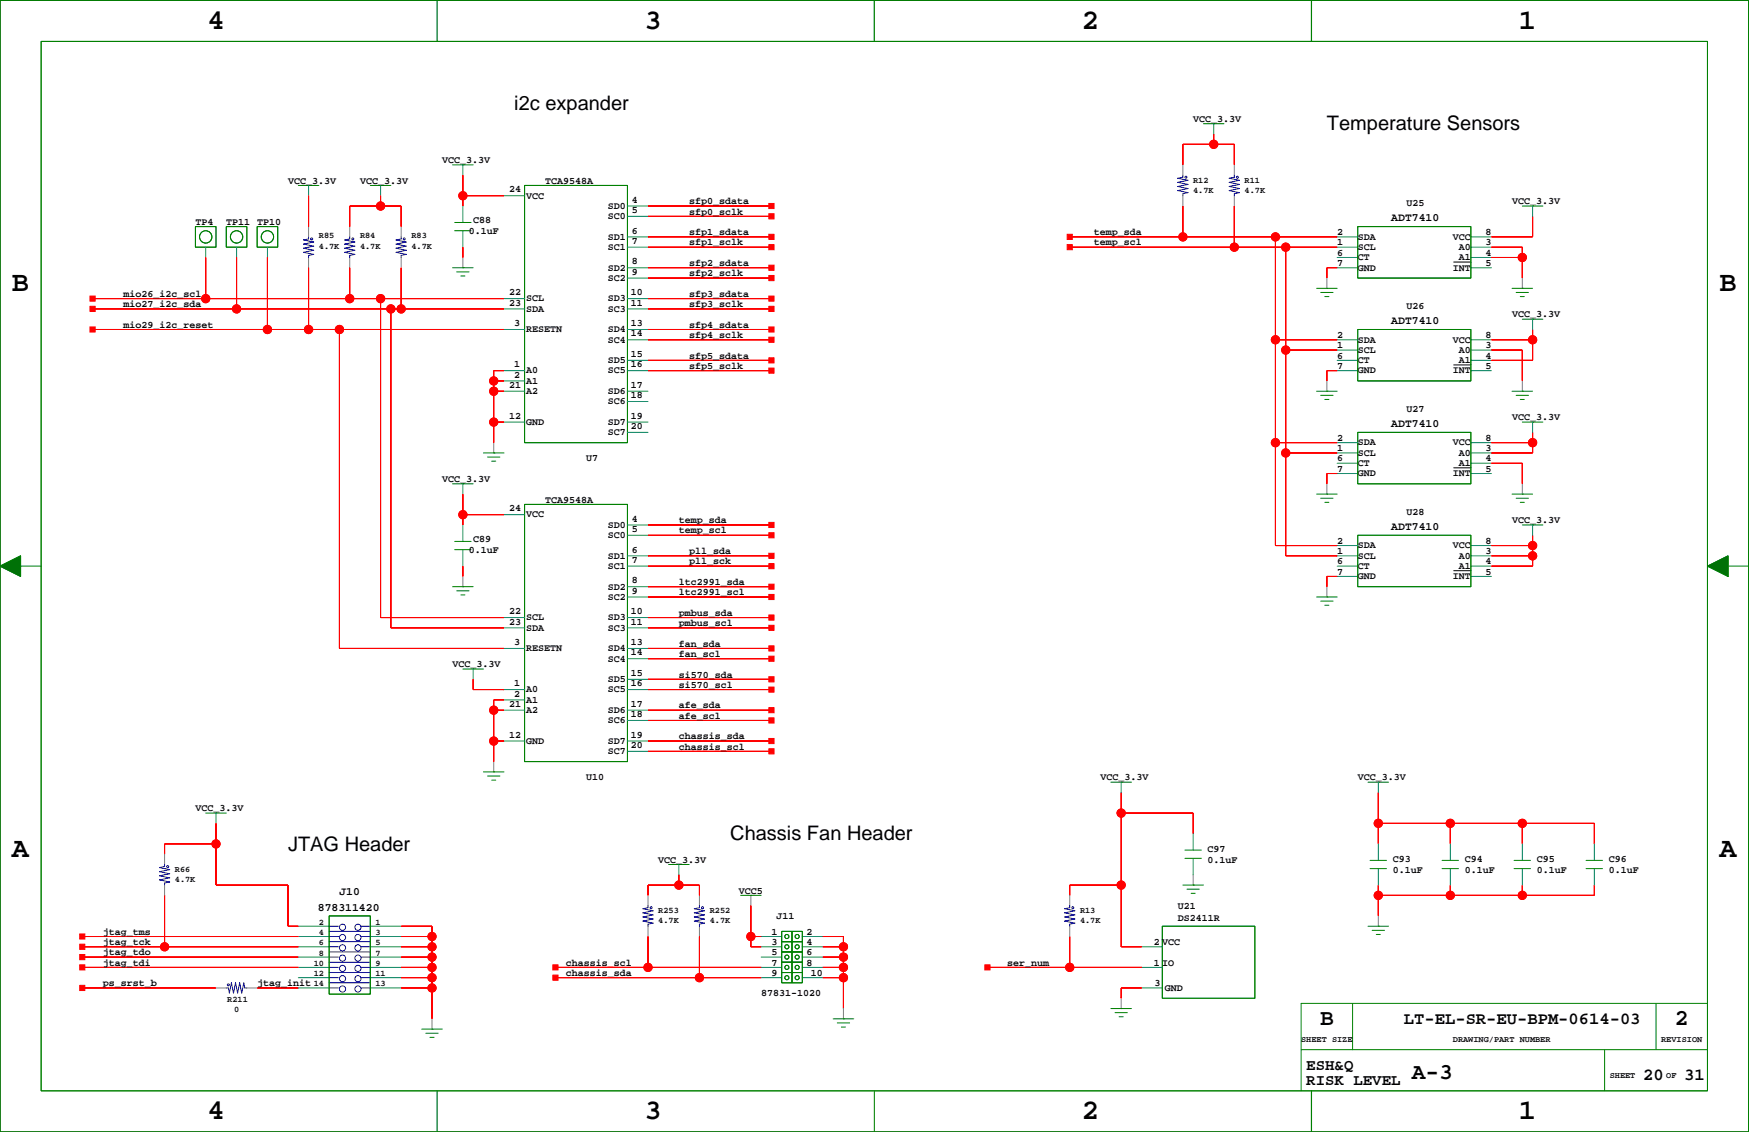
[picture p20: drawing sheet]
<svg xmlns="http://www.w3.org/2000/svg" width="432mm" height="279mm" viewBox="0 0 432 279" stroke-linecap="round" stroke-linejoin="round" font-family="sans-serif">
<defs><g id="words">
<g font-size="7.1">
<text x="51.2" y="7.1">4</text>
<text x="159.1" y="7.1">3</text>
<text x="267.1" y="7.1">2</text>
<text x="375" y="7.1">1</text>
<text x="3" y="71.9">B</text>
<text x="424.5" y="71.9">B</text>
<text x="3" y="211.5">A</text>
<text x="424.5" y="211.5">A</text>
<text x="51.2" y="276.3">4</text>
<text x="159.1" y="276.3">3</text>
<text x="267.1" y="276.3">2</text>
<text x="375" y="276.3">1</text>
</g>
<g font-size="5.6">
<text x="325.9" y="253.1">B</text>
<text x="413.5" y="253.1">2</text>
<text x="348.5" y="266.4">A-3</text>
</g>
<g font-size="4.9">
<text x="127" y="27.1">i2c expander</text>
<text x="327.6" y="32.2">Temperature Sensors</text>
<text x="71.1" y="210">JTAG Header</text>
<text x="180.3" y="207.4">Chassis Fan Header</text>
</g>
<g font-size="4.2">
<text x="346.6" y="252.7">LT-EL-SR-EU-BPM-0614-03</text>
<text x="405.7" y="266.6">20</text>
<text x="415.8" y="266.6">31</text>
</g>
<g font-size="3.9">
<text x="322.5" y="264">ESH&amp;Q</text>
<text x="322.5" y="267.8">RISK LEVEL</text>
</g>
<g font-size="2.8">
<text x="343.5" y="54.7">ADT7410</text>
<text x="343.5" y="80.1">ADT7410</text>
<text x="343.5" y="105.5">ADT7410</text>
<text x="343.5" y="130.8">ADT7410</text>
<text x="83.8" y="221">J10</text>
<text x="78.5" y="224.8">878311420</text>
</g>
<g font-size="2.5">
<text x="294.6" y="30.1">VCC_3.3V</text>
<text x="109.2" y="40.3">VCC_3.3V</text>
<text x="71.1" y="45.3">VCC_3.3V</text>
<text x="88.9" y="45.3">VCC_3.3V</text>
<text x="125.7" y="47.5">24</text>
<text x="134.6" y="45.3">TCA9548A</text>
<text x="129.9" y="49">VCC</text>
<text x="150" y="51.5">SD0</text>
<text x="156" y="52.6">5</text>
<text x="156" y="50">4</text>
<text x="170.1" y="50.4">sfp0_sdata</text>
<text x="170.1" y="53">sfp0_sclk</text>
<text x="347.2" y="50.9">U25</text>
<text x="373.3" y="50.4">VCC_3.3V</text>
<text x="48.2" y="55.5">TP4</text>
<text x="55.9" y="55.5">TP11 TP10</text>
<text x="115.8" y="57.7">0.1uF</text>
<text x="116.8" y="55.1">C88</text>
<text x="150" y="54.1">SC0</text>
<text x="150" y="59.2">SD1</text>
<text x="156" y="57.7">6</text>
<text x="170.1" y="58">sfp1_sdata</text>
<text x="270" y="58">temp_sda</text>
<text x="330.1" y="58">2</text>
<text x="335.2" y="59.2">SDA</text>
<text x="358.7" y="59.2">VCC</text>
<text x="366.7" y="58">8</text>
<text x="150" y="61.7">SC1</text>
<text x="156" y="65.3">8</text>
<text x="156" y="60.2">7</text>
<text x="170.1" y="60.6">sfp1_sclk</text>
<text x="170.1" y="65.6">sfp2_sdata</text>
<text x="270" y="60.6">temp_scl</text>
<text x="330.1" y="65.6">7</text>
<text x="330.1" y="63.1">6</text>
<text x="330.1" y="60.6">1</text>
<text x="335.2" y="61.7">SCL</text>
<text x="335.2" y="64.2">CT</text>
<text x="360.2" y="61.7">A0</text>
<text x="360.2" y="64.2">A1</text>
<text x="366.7" y="65.6">5</text>
<text x="366.7" y="63.1">4</text>
<text x="366.7" y="60.6">3</text>
<text x="150" y="66.8">SD2</text>
<text x="150" y="69.3">SC2</text>
<text x="156" y="67.8">9</text>
<text x="170.1" y="68.2">sfp2_sclk</text>
<text x="335.2" y="66.8">GND</text>
<text x="358.7" y="66.8">INT</text>
<text x="30.5" y="73.3">mio26_i2c_scl</text>
<text x="30.5" y="75.8">mio27_i2c_sda</text>
<text x="125.7" y="75.4">23</text>
<text x="125.7" y="72.9">22</text>
<text x="129.9" y="74.4">SCL</text>
<text x="129.9" y="76.9">SDA</text>
<text x="150" y="74.4">SD3</text>
<text x="150" y="76.9">SC3</text>
<text x="155.8" y="75.4">11</text>
<text x="155.8" y="72.9">10</text>
<text x="170.1" y="73.3">sfp3_sdata</text>
<text x="170.1" y="75.8">sfp3_sclk</text>
<text x="347.2" y="76.3">U26</text>
<text x="30.5" y="80.9">mio29_i2c_reset</text>
<text x="127" y="80.5">3</text>
<text x="129.9" y="82">RESETN</text>
<text x="150" y="82">SD4</text>
<text x="155.8" y="83.1">14</text>
<text x="155.8" y="80.5">13</text>
<text x="170.1" y="80.9">sfp4_sdata</text>
<text x="170.1" y="83.4">sfp4_sclk</text>
<text x="330.1" y="83.4">2</text>
<text x="366.7" y="83.4">8</text>
<text x="373.3" y="78.3">VCC_3.3V</text>
<text x="150" y="84.6">SC4</text>
<text x="150" y="89.6">SD5</text>
<text x="155.8" y="88.1">15</text>
<text x="170.1" y="88.5">sfp5_sdata</text>
<text x="330.1" y="88.5">6</text>
<text x="330.1" y="86">1</text>
<text x="335.2" y="87.1">SCL</text>
<text x="335.2" y="89.6">CT</text>
<text x="335.2" y="84.6">SDA</text>
<text x="358.7" y="84.6">VCC</text>
<text x="360.2" y="87.1">A0</text>
<text x="360.2" y="89.6">A1</text>
<text x="366.7" y="88.5">4</text>
<text x="366.7" y="86">3</text>
<text x="125.7" y="95.8">21</text>
<text x="127" y="93.2">2</text>
<text x="127" y="90.7">1</text>
<text x="129.9" y="92.2">A0</text>
<text x="129.9" y="94.7">A1</text>
<text x="150" y="92.2">SC5</text>
<text x="155.8" y="95.8">17</text>
<text x="155.8" y="90.7">16</text>
<text x="170.1" y="91">sfp5_sclk</text>
<text x="330.1" y="91">7</text>
<text x="335.2" y="92.2">GND</text>
<text x="358.7" y="92.2">INT</text>
<text x="366.7" y="91">5</text>
<text x="129.9" y="97.3">A2</text>
<text x="150" y="97.3">SD6</text>
<text x="150" y="99.8">SC6</text>
<text x="155.8" y="98.3">18</text>
<text x="347.2" y="101.7">U27</text>
<text x="125.7" y="103.4">12</text>
<text x="129.9" y="104.9">GND</text>
<text x="150" y="104.9">SD7</text>
<text x="150" y="107.4">SC7</text>
<text x="155.8" y="105.9">20</text>
<text x="155.8" y="103.4">19</text>
<text x="373.3" y="103.7">VCC_3.3V</text>
<text x="144.7" y="113.9">U7</text>
<text x="330.1" y="108.8">2</text>
<text x="330.1" y="113.9">6</text>
<text x="330.1" y="111.4">1</text>
<text x="335.2" y="112.5">SCL</text>
<text x="335.2" y="110">SDA</text>
<text x="358.7" y="110">VCC</text>
<text x="360.2" y="112.5">A0</text>
<text x="366.7" y="113.9">4</text>
<text x="366.7" y="111.4">3</text>
<text x="366.7" y="108.8">8</text>
<text x="109.2" y="119">VCC_3.3V</text>
<text x="330.1" y="116.4">7</text>
<text x="335.2" y="115">CT</text>
<text x="335.2" y="117.6">GND</text>
<text x="358.7" y="117.6">INT</text>
<text x="360.2" y="115">A1</text>
<text x="366.7" y="116.4">5</text>
<text x="134.6" y="124.1">TCA9548A</text>
<text x="125.7" y="126.2">24</text>
<text x="129.9" y="127.7">VCC</text>
<text x="150" y="130.3">SD0</text>
<text x="156" y="131.3">5</text>
<text x="156" y="128.8">4</text>
<text x="167.6" y="131.7">temp_scl</text>
<text x="167.6" y="129.1">temp_sda</text>
<text x="347.2" y="127.1">U28</text>
<text x="373.3" y="129.1">VCC_3.3V</text>
<text x="115.8" y="136.4">0.1uF</text>
<text x="116.8" y="133.8">C89</text>
<text x="150" y="132.8">SC0</text>
<text x="150" y="137.9">SD1</text>
<text x="156" y="136.4">6</text>
<text x="170.1" y="136.8">pll_sda</text>
<text x="330.1" y="134.2">2</text>
<text x="330.1" y="136.8">1</text>
<text x="335.2" y="137.9">SCL</text>
<text x="335.2" y="135.3">SDA</text>
<text x="358.7" y="135.3">VCC</text>
<text x="360.2" y="137.9">A0</text>
<text x="366.7" y="136.8">3</text>
<text x="366.7" y="134.2">8</text>
<text x="150" y="140.4">SC1</text>
<text x="156" y="144">8</text>
<text x="156" y="138.9">7</text>
<text x="170.1" y="139.3">pll_sck</text>
<text x="330.1" y="141.8">7</text>
<text x="330.1" y="139.3">6</text>
<text x="335.2" y="140.4">CT</text>
<text x="335.2" y="143">GND</text>
<text x="358.7" y="143">INT</text>
<text x="360.2" y="140.4">A1</text>
<text x="366.7" y="141.8">5</text>
<text x="366.7" y="139.3">4</text>
<text x="150" y="145.5">SD2</text>
<text x="150" y="148">SC2</text>
<text x="156" y="146.5">9</text>
<text x="167.6" y="144.4">ltc2991_sda</text>
<text x="167.6" y="146.9">ltc2991_scl</text>
<text x="125.7" y="154.2">23</text>
<text x="125.7" y="151.6">22</text>
<text x="129.9" y="153.1">SCL</text>
<text x="129.9" y="155.7">SDA</text>
<text x="150" y="153.1">SD3</text>
<text x="150" y="155.7">SC3</text>
<text x="155.8" y="154.2">11</text>
<text x="155.8" y="151.6">10</text>
<text x="167.6" y="152">pmbus_sda</text>
<text x="167.6" y="154.5">pmbus_scl</text>
<text x="127" y="159.2">3</text>
<text x="129.9" y="160.7">RESETN</text>
<text x="150" y="160.7">SD4</text>
<text x="155.8" y="161.8">14</text>
<text x="155.8" y="159.2">13</text>
<text x="167.6" y="159.6">fan_sda</text>
<text x="111.7" y="164.7">VCC_3.3V</text>
<text x="150" y="163.3">SC4</text>
<text x="155.8" y="166.9">15</text>
<text x="167.6" y="162.1">fan_scl</text>
<text x="167.6" y="167.2">si570_sda</text>
<text x="127" y="171.9">2</text>
<text x="127" y="169.4">1</text>
<text x="129.9" y="170.9">A0</text>
<text x="129.9" y="173.4">A1</text>
<text x="150" y="168.4">SD5</text>
<text x="150" y="170.9">SC5</text>
<text x="155.8" y="169.4">16</text>
<text x="167.6" y="169.8">si570_scl</text>
<text x="125.7" y="174.5">21</text>
<text x="129.9" y="176">A2</text>
<text x="150" y="176">SD6</text>
<text x="150" y="178.5">SC6</text>
<text x="155.8" y="177">18</text>
<text x="155.8" y="174.5">17</text>
<text x="167.6" y="177.4">afe_scl</text>
<text x="167.6" y="174.8">afe_sda</text>
<text x="125.7" y="182.1">12</text>
<text x="129.9" y="183.6">GND</text>
<text x="150" y="183.6">SD7</text>
<text x="155.8" y="184.6">20</text>
<text x="155.8" y="182.1">19</text>
<text x="167.6" y="185">chassis_scl</text>
<text x="167.6" y="182.5">chassis_sda</text>
<text x="150" y="186.1">SC7</text>
<text x="144.7" y="192.6">U10</text>
<text x="271.7" y="192.6">VCC_3.3V</text>
<text x="335.2" y="192.6">VCC_3.3V</text>
<text x="48.2" y="200.2">VCC_3.3V</text>
<text x="162.5" y="212.9">VCC_3.3V</text>
<text x="298.1" y="210.3">C97</text>
<text x="298.1" y="213.1">0.1uF</text>
<text x="343.8" y="212.8">C93</text>
<text x="343.8" y="215.6">0.1uF</text>
<text x="361.6" y="212.8">C94</text>
<text x="361.6" y="215.6">0.1uF</text>
<text x="379.4" y="212.8">C95</text>
<text x="379.4" y="215.6">0.1uF</text>
<text x="397.2" y="212.8">C96</text>
<text x="397.2" y="215.6">0.1uF</text>
<text x="182.4" y="220.6">VCC5</text>
<text x="191.7" y="226.9">J11</text>
<text x="290.8" y="224.4">U21</text>
<text x="290.8" y="227.3">DS2411R</text>
<text x="25.4" y="230.7">jtag_tms</text>
<text x="25.4" y="233.3">jtag_tck</text>
<text x="190.5" y="233.3">3</text>
<text x="190.5" y="230.7">1</text>
<text x="199.1" y="233.3">4</text>
<text x="199.1" y="230.7">2</text>
<text x="284.8" y="233.3">2 VCC</text>
<text x="25.4" y="238.3">jtag_tdi</text>
<text x="25.4" y="235.8">jtag_tdo</text>
<text x="139.7" y="238.3">chassis_scl</text>
<text x="190.5" y="235.8">5</text>
<text x="190.5" y="238.3">7</text>
<text x="199.1" y="238.3">8</text>
<text x="199.1" y="235.8">6</text>
<text x="248.6" y="238.3">ser_num</text>
<text x="284.8" y="238.3">1 IO</text>
<text x="25.4" y="243.4">ps_srst_b</text>
<text x="63.5" y="243.4">jtag_init</text>
<text x="139.7" y="240.9">chassis_sda</text>
<text x="187.9" y="245.9">87831-1020</text>
<text x="190.5" y="240.9">9</text>
<text x="200.2" y="240.9">10</text>
<text x="285.1" y="243.4">3</text>
<text x="287.6" y="244.7">GND</text>
</g>
<g font-size="2.1">
<text x="294.6" y="45.1">R12</text>
<text x="294.6" y="47.6">4.7K</text>
<text x="307.3" y="47.6">4.7K</text>
<text x="307.3" y="45.1">R11</text>
<text x="78.7" y="58.8">R85</text>
<text x="88.9" y="58.8">R84</text>
<text x="101.6" y="58.8">R83</text>
<text x="78.7" y="61.4">4.7K</text>
<text x="88.9" y="61.4">4.7K</text>
<text x="101.6" y="61.4">4.7K</text>
<text x="43.2" y="215.2">R66</text>
<text x="43.2" y="217.8">4.7K</text>
<text x="162.5" y="225.4">R253</text>
<text x="162.5" y="227.9">4.7K</text>
<text x="175.2" y="225.4">R252</text>
<text x="175.2" y="227.9">4.7K</text>
<text x="266.6" y="225.4">R13</text>
<text x="266.6" y="227.9">4.7K</text>
<text x="78.7" y="233.3">6</text>
<text x="78.7" y="230.8">4</text>
<text x="78.7" y="228.2">2</text>
<text x="92.7" y="233.3">5</text>
<text x="92.7" y="230.8">3</text>
<text x="92.7" y="228.2">1</text>
<text x="77.5" y="238.4">10</text>
<text x="78.7" y="235.9">8</text>
<text x="92.7" y="238.4">9</text>
<text x="92.7" y="235.9">7</text>
<text x="77.5" y="243.5">14</text>
<text x="77.5" y="240.9">12</text>
<text x="92.7" y="243.5">13</text>
<text x="92.7" y="240.9">11</text>
<text x="56.1" y="247.2">R211</text>
<text x="57.8" y="249.8">0</text>
<text x="321.2" y="257.1">SHEET SIZE</text>
<text x="358.7" y="257.1">DRAWING/PART NUMBER</text>
<text x="410.1" y="257.1">REVISION</text>
<text x="397.4" y="266">SHEET</text>
<text x="411.4" y="266">OF</text>
</g>
</g></defs>
<path d="M0 .1h431.7v279.3h-431.7zM358.9 64.7h4.2M358.9 90.1h4.2M358.9 115.5h4.2M358.9 140.9h4.2" fill="none" stroke="#000" stroke-width=".25"/>
<g fill="none" stroke="#808080" stroke-width=".25">
<path d="M76.2 55.9v2.6M86.3 55.9v2.6M99 55.9v2.6M292 40.7v2.5M292 48.3v2.6M304.7 40.7v2.5M304.7 48.3v2.6M76.2 63.5v2.6M86.3 63.5v2.6M99 63.5v2.6M114.3 63.5v2.6M327.6 68.6v2.6"/>
<path d="M375.8 68.6v2.6M327.6 94v2.6M375.8 94v2.6M121.9 109.3v2.5M327.6 119.4v2.6M375.8 119.4v2.6M114.3 142.3v2.5M327.6 144.8v2.5M121.9 188v2.5M40.6 210.8v2.6M40.6 218.5v2.5M294.6 215.9v2.6"/>
<path d="M160 221v2.5M160 228.6v2.6M172.7 221v2.5M172.7 228.6v2.6M185.4 221v2.5M264.1 221v2.5M264.1 228.6v2.6M340.3 226.1v2.5M53.3 243.8h2.6M60.9 243.8h2.6M106.7 251.5v2.5M208.2 248.9v2.6"/>
<path d="M276.8 246.4v2.5"/>
</g>
<g fill="none" stroke="#008000" stroke-width=".25">
<path d="M0 .1h431.7v279.3h-431.7zM10.2 10.2h411.3v259h-411.3zM297.1 30.5h5.1M299.7 30.5h.1M48.2 55.9h5.1v5.1h-5.1zM55.9 55.9h5v5.1h-5zM63.5 55.9h5.1v5.1h-5.1zM73.6 45.8h5.1M76.2 45.8h.1M91.4 45.8h5.1M94 45.8h.1M111.7 40.7h5.1"/>
<path d="M112.2 56.9h4.1M112.2 54.9h4.1M114.3 40.7h.1M129.5 45.8h25.4v63.5h-25.4zM335.2 55.9h27.9v12.7h-27.9zM375.8 50.9h5.1M378.4 50.9h.1M111.7 66.1h5.1M112.8 67.1h3M113.8 68.1h1M114.3 66.1h.1M325 71.2h5.1"/>
<path d="M326.1 72.2h3M327.1 73.2h1M327.6 71.2h.1M373.3 71.2h5.1M374.3 72.2h3.1M375.3 73.2h1M375.8 71.2h.1M375.8 78.8h5.1M378.4 78.8h.1M325 96.6h5.1M326.1 97.6h3M327.1 98.6h1"/>
<path d="M327.6 96.6h.1M335.2 81.3h27.9v12.7h-27.9zM373.3 96.6h5.1M374.3 97.6h3.1M375.3 98.6h1M375.8 96.6h.1M111.7 119.4h5.1M114.3 119.4h.1M119.4 111.8h5M120.4 112.8h3M121.4 113.8h1M121.9 111.8h.1"/>
<path d="M335.2 106.7h27.9v12.7h-27.9zM375.8 104.2h5.1M378.4 104.2h.1M0 139.7l5.1-2.5v5.1zM5.1 139.7h5.1M112.2 135.7h4.1M112.2 133.6h4.1M129.5 124.5h25.4v63.5h-25.4zM325 122h5.1M326.1 123h3M327.1 124h1M327.6 122h.1"/>
<path d="M335.2 132.1h27.9v12.7h-27.9zM373.3 122h5.1M374.3 123h3.1M375.3 124h1M375.8 122h.1M375.8 129.6h5.1M378.4 129.6h.1M421.5 139.7l5.1-2.5v5.1zM426.6 139.7h5.1M111.7 144.8h5.1M112.8 145.8h3M113.8 146.8h1"/>
<path d="M114.3 144.8h.1M325 147.3h5.1M326.1 148.4h3M327.1 149.4h1M327.6 147.3h.1M114.3 165.1h5.1M116.8 165.1h.1M119.4 190.5h5M120.4 191.5h3M121.4 192.6h1M121.9 190.5h.1M274.3 193.1h5"/>
<path d="M276.8 193.1h.1M337.7 193.1h5.1M340.3 193.1h.1M50.8 200.7h5.1M53.3 200.7h.1M165.1 213.4h5M167.6 213.4h.1M292 218.5h5.1M292.5 211.9h4.1M292.5 209.8h4.1M293 219.5h3.1M294.6 218.5h.1"/>
<path d="M338.3 214.4h4M338.3 212.4h4M356 214.4h4.1M356 212.4h4.1M373.8 214.4h4.1M373.8 212.4h4.1M391.6 214.4h4M391.6 212.4h4M81.3 226.1h10.1v19.3h-10.1zM182.8 221h5.1M185.4 221h.1M193 237.5h2.5v2.5h-2.5z"/>
<path d="M193 235h2.5v2.5h-2.5zM193 232.4h2.5v2.6h-2.5zM193 229.9h2.5v2.5h-2.5zM195.5 235h2.6v2.5h-2.6zM195.5 232.4h2.6v2.6h-2.6zM195.5 229.9h2.6v2.5h-2.6zM195.5 237.5h2.6v2.5h-2.6zM287 228.6h22.8v17.8h-22.8zM294.1 220.5h1M337.7 228.6h5.1M338.8 229.6h3M339.8 230.6h1"/>
<path d="M340.3 228.6h.1M104.1 254h5.1M105.1 255h3.1M106.1 256h1.1M106.7 254h.1M193 240h2.5v2.6h-2.5zM195.5 240h2.6v2.6h-2.6zM205.7 251.5h5.1M206.7 252.5h3.1M207.7 253.5h1M208.2 251.5h.1M274.3 248.9h5"/>
<path d="M275.3 249.9h3M276.3 251h1M276.8 248.9h.1M321.2 259.1h100.3M333.9 247.7v11.4M396.1 259.1v10.1M408.8 247.7v11.4M421.5 247.7h-100.3v21.5M215.9 269.2v10.2"/>
<circle cx="50.8" cy="58.5" r="1.52"/>
<circle cx="58.4" cy="58.5" r="1.52"/>
<circle cx="66" cy="58.5" r="1.52"/>
<circle cx="194.3" cy="236.2" r=".51"/>
<circle cx="194.3" cy="231.2" r=".51"/>
<circle cx="194.3" cy="233.7" r=".51"/>
<circle cx="194.3" cy="238.8" r=".51"/>
<circle cx="196.8" cy="236.2" r=".51"/>
<circle cx="196.8" cy="231.2" r=".51"/>
<circle cx="196.8" cy="233.7" r=".51"/>
<circle cx="196.8" cy="238.8" r=".51"/>
<circle cx="194.3" cy="241.3" r=".51"/>
<circle cx="196.8" cy="241.3" r=".51"/>
</g>
<g fill="none" stroke="#008080" stroke-width=".25">
<path d="M299.7 30.5v2.6M76.2 45.8v2.5M94 45.8v2.5M114.3 40.7v2.5M114.3 50.9v4M114.3 56.9v4.1M124.4 48.3h5.1M154.9 58.5h5.1M154.9 50.9h5.1M154.9 53.4h5.1M330.1 58.5h5.1M363.1 58.5h5.1"/>
<path d="M378.4 50.9v2.5M50.8 61v2.5M58.4 61v2.5M66 61v2.5M124.4 73.7h5.1M124.4 76.2h5.1M154.9 61h5.1M154.9 66.1h5.1M154.9 68.6h5.1M154.9 73.7h5.1M154.9 76.2h5.1M330.1 61h5.1"/>
<path d="M330.1 63.5h5.1M330.1 66.1h5.1M363.1 61h5.1M363.1 63.5h5.1M363.1 66.1h5.1M378.4 78.8v2.5M124.4 91.5h5.1M124.4 94h5.1M124.4 81.3h5.1M124.4 96.6h5.1M154.9 88.9h5.1M154.9 91.5h5.1"/>
<path d="M154.9 83.9h5.1M154.9 81.3h5.1M154.9 96.6h5.1M154.9 99.1h5.1M330.1 86.4h5.1M330.1 88.9h5.1M330.1 91.5h5.1M330.1 83.9h5.1M363.1 86.4h5.1M363.1 88.9h5.1M363.1 91.5h5.1M363.1 83.9h5.1"/>
<path d="M114.3 119.4v2.6M124.4 104.2h5.1M154.9 104.2h5.1M154.9 106.7h5.1M330.1 111.8h5.1M330.1 114.3h5.1M330.1 116.9h5.1M330.1 109.3h5.1M363.1 111.8h5.1M363.1 114.3h5.1M363.1 116.9h5.1M363.1 109.3h5.1"/>
<path d="M378.4 104.2v2.5M114.3 129.6v4M114.3 135.7v4M124.4 127h5.1M154.9 137.2h5.1M154.9 139.7h5.1M154.9 129.6h5.1M154.9 132.1h5.1M330.1 137.2h5.1M330.1 139.7h5.1M330.1 134.7h5.1M363.1 137.2h5.1"/>
<path d="M363.1 139.7h5.1M363.1 134.7h5.1M378.4 129.6v2.5M124.4 152.4h5.1M124.4 155h5.1M154.9 144.8h5.1M154.9 147.3h5.1M154.9 152.4h5.1M154.9 155h5.1M330.1 142.3h5.1M363.1 142.3h5.1M116.8 165.1v2.6"/>
<path d="M124.4 170.2h5.1M124.4 172.7h5.1M124.4 160h5.1M124.4 175.3h5.1M154.9 170.2h5.1M154.9 160h5.1M154.9 162.6h5.1M154.9 167.7h5.1M154.9 175.3h5.1M154.9 177.8h5.1M124.4 182.9h5.1M154.9 182.9h5.1"/>
<path d="M154.9 185.4h5.1M276.8 193.1v2.5M340.3 193.1v2.5M53.3 200.7v2.5M167.6 213.4v2.5M294.6 205.8v4M294.6 211.9v4M340.3 208.3v4.1M340.3 214.4v4.1M358.1 208.3v4.1M358.1 214.4v4.1M375.8 208.3v4.1"/>
<path d="M375.8 214.4v4.1M393.6 208.3v4.1M393.6 214.4v4.1M73.6 233.7h7.7M73.6 238.8h7.7M73.6 228.6h7.7M73.6 231.2h7.7M73.6 236.2h7.7M91.4 233.7h7.6M91.4 238.8h7.6M91.4 228.6h7.6M91.4 231.2h7.6"/>
<path d="M91.4 236.2h7.6M187.9 233.7h5.1M187.9 238.8h5.1M187.9 231.2h5.1M187.9 236.2h5.1M198.1 233.7h5.1M198.1 238.8h5.1M198.1 231.2h5.1M198.1 236.2h5.1M281.9 233.7h5.1M281.9 238.8h5.1M73.6 243.8h7.7"/>
<path d="M73.6 241.3h7.7M91.4 243.8h7.6M91.4 241.3h7.6M187.9 241.3h5.1M198.1 241.3h5.1M281.9 243.8h5.1"/>
</g>
<g fill="none" stroke="#00f" stroke-width=".25">
<path d="M76.2 58.5v.5l-1.3 .2 2.6 .5-2.6 .5 2.6 .6-2.6 .5 2.6 .5-2.6 .5 2.6 .5-1.3 .2v.5M86.3 58.5v.5l-1.2 .2 2.5 .5-2.5 .5 2.5 .6-2.5 .5 2.5 .5-2.5 .5 2.5 .5-1.3 .2v.5M99 58.5v.5l-1.2 .2 2.5 .5-2.5 .5 2.5 .6-2.5 .5 2.5 .5-2.5 .5 2.5 .5-1.3 .2v.5M292 43.2v.5l-1.2 .3 2.5 .5-2.5 .5 2.5 .5-2.5 .5 2.5 .5-2.5 .5 2.5 .6-1.3 .2v.5M304.7 43.2v.5l-1.2 .3 2.5 .5-2.5 .5 2.5 .5-2.5 .5 2.5 .5-2.5 .5 2.5 .6-1.3 .2v.5M40.6 213.4v.5l-1.2 .2 2.5 .5-2.5 .6 2.5 .5-2.5 .5 2.5 .5-2.5 .5 2.5 .5-1.3 .2v.6M81.3 229.9h10.1M81.3 228.6h2.2M81.3 232.4h10.1M81.3 231.2h2.2M81.3 235h10.1M81.3 233.7h2.2"/>
<path d="M81.3 237.5h10.1M81.3 236.2h2.2M81.3 238.8h2.2M89.1 228.6h2.3M89.1 231.2h2.3M89.1 233.7h2.3M89.1 236.2h2.3M89.1 238.8h2.3M160 223.5v.5l-1.3 .3 2.6 .5-2.6 .5 2.6 .5-2.6 .5 2.6 .5-2.6 .5 2.6 .5-1.3 .3v.5M172.7 223.5v.5l-1.3 .3 2.6 .5-2.6 .5 2.6 .5-2.6 .5 2.6 .5-2.6 .5 2.6 .5-1.3 .3v.5M264.1 223.5v.5l-1.3 .3 2.6 .5-2.6 .5 2.6 .5-2.6 .5 2.6 .5-2.6 .5 2.6 .5-1.3 .3v.5M55.9 243.8h.5l.2 1.3 .5-2.5 .5 2.5 .6-2.5 .5 2.5 .5-2.5 .5 2.5 .5-2.5 .2 1.2h.5"/>
<path d="M81.3 240h10.1M81.3 242.6h10.1M81.3 241.3h2.2M81.3 243.8h2.2M89.1 241.3h2.3M89.1 243.8h2.3"/>
<circle cx="76.9" cy="59" r=".25"/>
<circle cx="87.1" cy="59" r=".25"/>
<circle cx="99.8" cy="59" r=".25"/>
<circle cx="292.8" cy="43.7" r=".25"/>
<circle cx="305.5" cy="43.7" r=".25"/>
<circle cx="41.4" cy="213.9" r=".25"/>
<circle cx="84.6" cy="228.9" r=".76"/>
<circle cx="84.6" cy="231.4" r=".76"/>
<circle cx="84.6" cy="236.5" r=".76"/>
<circle cx="84.6" cy="239" r=".76"/>
<circle cx="84.6" cy="233.9" r=".76"/>
<circle cx="88.4" cy="231.4" r=".76"/>
<circle cx="88.4" cy="228.9" r=".76"/>
<circle cx="88.4" cy="236.5" r=".76"/>
<circle cx="88.4" cy="239" r=".76"/>
<circle cx="88.4" cy="233.9" r=".76"/>
<circle cx="160.7" cy="224" r=".25"/>
<circle cx="173.4" cy="224" r=".25"/>
<circle cx="264.9" cy="224" r=".25"/>
<circle cx="56.4" cy="243.1" r=".25"/>
<circle cx="84.6" cy="244.1" r=".76"/>
<circle cx="84.6" cy="241.6" r=".76"/>
<circle cx="88.4" cy="244.1" r=".76"/>
<circle cx="88.4" cy="241.6" r=".76"/>
</g>
<g fill="#f00" stroke="#f00" stroke-width=".25">
<path d="M276.8 243.8v2.6z" fill-rule="evenodd"/>
<path d="M276.8 243.8h5.1z" fill-rule="evenodd"/>
<path d="M327.6 66.1h2.5z" fill-rule="evenodd"/>
<path d="M327.6 66.1v2.5z" fill-rule="evenodd"/>
<path d="M327.6 91.5v2.5z" fill-rule="evenodd"/>
<path d="M327.6 91.5h2.5z" fill-rule="evenodd"/>
<path d="M327.6 116.9h2.5z" fill-rule="evenodd"/>
<path d="M327.6 116.9v2.5z" fill-rule="evenodd"/>
<path d="M327.6 142.3h2.5z" fill-rule="evenodd"/>
<path d="M327.6 142.3v2.5z" fill-rule="evenodd"/>
<path d="M375.8 61v2.5z" fill-rule="evenodd"/>
<path d="M375.8 63.5v5.1z" fill-rule="evenodd"/>
<path d="M368.2 63.5h7.6z" fill-rule="evenodd"/>
<path d="M368.2 61h7.6z" fill-rule="evenodd"/>
<path d="M375.8 86.4v7.6z" fill-rule="evenodd"/>
<path d="M368.2 86.4h7.6z" fill-rule="evenodd"/>
<path d="M368.2 114.3h7.6z" fill-rule="evenodd"/>
<path d="M375.8 114.3v5.1z" fill-rule="evenodd"/>
<path d="M340.3 221v5.1z" fill-rule="evenodd"/>
<path d="M375.8 218.5v2.5z" fill-rule="evenodd"/>
<path d="M393.6 218.5v2.5z" fill-rule="evenodd"/>
<path d="M358.1 218.5v2.5z" fill-rule="evenodd"/>
<path d="M375.8 221h17.8z" fill-rule="evenodd"/>
<path d="M358.1 221h17.7z" fill-rule="evenodd"/>
<path d="M340.3 221h17.8z" fill-rule="evenodd"/>
<path d="M340.3 218.5v2.5z" fill-rule="evenodd"/>
<path d="M317.4 61h12.7z" fill-rule="evenodd"/>
<path d="M317.4 86.4h12.7z" fill-rule="evenodd"/>
<path d="M317.4 137.2h12.7z" fill-rule="evenodd"/>
<path d="M317.4 86.4v25.4z" fill-rule="evenodd"/>
<path d="M304.7 61h12.7z" fill-rule="evenodd"/>
<path d="M304.7 50.9v10.1z" fill-rule="evenodd"/>
<path d="M317.4 61v25.4z" fill-rule="evenodd"/>
<path d="M264.1 61h40.6z" fill-rule="evenodd"/>
<path d="M317.4 111.8v25.4z" fill-rule="evenodd"/>
<path d="M317.4 111.8h12.7z" fill-rule="evenodd"/>
<path d="M263.5 60.4h1.2v1.2h-1.2z" fill-rule="evenodd"/>
<path d="M314.9 83.9v25.4z" fill-rule="evenodd"/>
<path d="M314.9 58.5v25.4z" fill-rule="evenodd"/>
<path d="M314.9 58.5h15.2z" fill-rule="evenodd"/>
<path d="M264.1 58.5h27.9z" fill-rule="evenodd"/>
<path d="M314.9 83.9h15.2z" fill-rule="evenodd"/>
<path d="M314.9 134.7h15.2z" fill-rule="evenodd"/>
<path d="M292 50.9v7.6z" fill-rule="evenodd"/>
<path d="M314.9 109.3v25.4z" fill-rule="evenodd"/>
<path d="M314.9 109.3h15.2z" fill-rule="evenodd"/>
<path d="M292 58.5h22.9z" fill-rule="evenodd"/>
<path d="M263.5 57.8h1.2v1.3h-1.2z" fill-rule="evenodd"/>
<path d="M340.3 195.6v7.6z" fill-rule="evenodd"/>
<path d="M358.1 203.2v5.1z" fill-rule="evenodd"/>
<path d="M340.3 203.2v5.1z" fill-rule="evenodd"/>
<path d="M393.6 203.2v5.1z" fill-rule="evenodd"/>
<path d="M340.3 203.2h17.8z" fill-rule="evenodd"/>
<path d="M358.1 203.2h17.7z" fill-rule="evenodd"/>
<path d="M375.8 203.2v5.1z" fill-rule="evenodd"/>
<path d="M375.8 203.2h17.8z" fill-rule="evenodd"/>
<path d="M378.4 53.4v5.1z" fill-rule="evenodd"/>
<path d="M368.2 58.5h10.2z" fill-rule="evenodd"/>
<path d="M378.4 81.3v2.6z" fill-rule="evenodd"/>
<path d="M368.2 83.9h10.2z" fill-rule="evenodd"/>
<path d="M378.4 83.9v5z" fill-rule="evenodd"/>
<path d="M368.2 88.9h10.2z" fill-rule="evenodd"/>
<path d="M368.2 109.3h10.2z" fill-rule="evenodd"/>
<path d="M378.4 109.3v2.5z" fill-rule="evenodd"/>
<path d="M368.2 111.8h10.2z" fill-rule="evenodd"/>
<path d="M378.4 106.7v2.6z" fill-rule="evenodd"/>
<path d="M378.4 132.1v2.6z" fill-rule="evenodd"/>
<path d="M378.4 134.7v2.5z" fill-rule="evenodd"/>
<path d="M378.4 137.2v2.5z" fill-rule="evenodd"/>
<path d="M368.2 137.2h10.2z" fill-rule="evenodd"/>
<path d="M368.2 134.7h10.2z" fill-rule="evenodd"/>
<path d="M368.2 139.7h10.2z" fill-rule="evenodd"/>
<path d="M292 35.6v5.1z" fill-rule="evenodd"/>
<path d="M304.7 35.6v5.1z" fill-rule="evenodd"/>
<path d="M299.7 33.1v2.5z" fill-rule="evenodd"/>
<path d="M299.7 35.6h5z" fill-rule="evenodd"/>
<path d="M292 35.6h7.7z" fill-rule="evenodd"/>
<path d="M294.6 200.7v5.1z" fill-rule="evenodd"/>
<path d="M264.1 218.5v2.5z" fill-rule="evenodd"/>
<path d="M276.8 195.6v5.1z" fill-rule="evenodd"/>
<path d="M276.8 233.7h5.1z" fill-rule="evenodd"/>
<path d="M264.1 218.5h12.7z" fill-rule="evenodd"/>
<path d="M276.8 200.7h17.8z" fill-rule="evenodd"/>
<path d="M276.8 218.5v15.2z" fill-rule="evenodd"/>
<path d="M276.8 200.7v17.8z" fill-rule="evenodd"/>
<path d="M243.8 238.8h20.3z" fill-rule="evenodd"/>
<path d="M264.1 238.8h17.8z" fill-rule="evenodd"/>
<path d="M264.1 231.2v7.6z" fill-rule="evenodd"/>
<path d="M243.1 238.1h1.3v1.3h-1.3z" fill-rule="evenodd"/>
<path d="M106.7 241.3v2.5z" fill-rule="evenodd"/>
<path d="M106.7 238.8v2.5z" fill-rule="evenodd"/>
<path d="M106.7 233.7v2.5z" fill-rule="evenodd"/>
<path d="M106.7 231.2v2.5z" fill-rule="evenodd"/>
<path d="M106.7 228.6v2.6z" fill-rule="evenodd"/>
<path d="M99 236.2h7.7z" fill-rule="evenodd"/>
<path d="M106.7 236.2v2.6z" fill-rule="evenodd"/>
<path d="M99 241.3h7.7z" fill-rule="evenodd"/>
<path d="M99 231.2h7.7z" fill-rule="evenodd"/>
<path d="M99 233.7h7.7z" fill-rule="evenodd"/>
<path d="M106.7 243.8v7.7z" fill-rule="evenodd"/>
<path d="M99 243.8h7.7z" fill-rule="evenodd"/>
<path d="M99 228.6h7.7z" fill-rule="evenodd"/>
<path d="M99 238.8h7.7z" fill-rule="evenodd"/>
<path d="M20.3 238.8h53.3z" fill-rule="evenodd"/>
<path d="M19.7 238.1h1.3v1.3h-1.3z" fill-rule="evenodd"/>
<path d="M20.3 236.2h53.3z" fill-rule="evenodd"/>
<path d="M19.7 235.6h1.3v1.3h-1.3z" fill-rule="evenodd"/>
<path d="M20.3 231.2h53.3z" fill-rule="evenodd"/>
<path d="M19.7 230.5h1.3v1.3h-1.3z" fill-rule="evenodd"/>
<path d="M20.3 233.7h20.3z" fill-rule="evenodd"/>
<path d="M40.6 233.7h33z" fill-rule="evenodd"/>
<path d="M40.6 221v12.7z" fill-rule="evenodd"/>
<path d="M19.7 233.1h1.3v1.2h-1.3z" fill-rule="evenodd"/>
<path d="M53.3 203.2v5.1z" fill-rule="evenodd"/>
<path d="M71.1 218.5v10.1z" fill-rule="evenodd"/>
<path d="M53.3 218.5h17.8z" fill-rule="evenodd"/>
<path d="M53.3 208.3v10.2z" fill-rule="evenodd"/>
<path d="M40.6 208.3v2.5z" fill-rule="evenodd"/>
<path d="M40.6 208.3h12.7z" fill-rule="evenodd"/>
<path d="M71.1 228.6h2.5z" fill-rule="evenodd"/>
<path d="M63.5 243.8h10.1z" fill-rule="evenodd"/>
<path d="M20.3 243.8h33z" fill-rule="evenodd"/>
<path d="M19.7 243.2h1.3v1.3h-1.3z" fill-rule="evenodd"/>
<path d="M114.3 61v2.5z" fill-rule="evenodd"/>
<path d="M114.3 43.2v5.1z" fill-rule="evenodd"/>
<path d="M114.3 48.3v2.6z" fill-rule="evenodd"/>
<path d="M114.3 48.3h10.1z" fill-rule="evenodd"/>
<path d="M99 50.9v5z" fill-rule="evenodd"/>
<path d="M94 50.9h5z" fill-rule="evenodd"/>
<path d="M86.3 50.9v5z" fill-rule="evenodd"/>
<path d="M86.3 50.9h7.7z" fill-rule="evenodd"/>
<path d="M94 48.3v2.6z" fill-rule="evenodd"/>
<path d="M121.9 94h2.5z" fill-rule="evenodd"/>
<path d="M121.9 96.6h2.5z" fill-rule="evenodd"/>
<path d="M121.9 96.6v7.6z" fill-rule="evenodd"/>
<path d="M121.9 104.2h2.5z" fill-rule="evenodd"/>
<path d="M121.9 104.2v5.1z" fill-rule="evenodd"/>
<path d="M121.9 91.5v2.5z" fill-rule="evenodd"/>
<path d="M121.9 91.5h2.5z" fill-rule="evenodd"/>
<path d="M121.9 94v2.6z" fill-rule="evenodd"/>
<path d="M114.3 139.7v2.6z" fill-rule="evenodd"/>
<path d="M114.3 122v5z" fill-rule="evenodd"/>
<path d="M114.3 127h10.1z" fill-rule="evenodd"/>
<path d="M114.3 127v2.6z" fill-rule="evenodd"/>
<path d="M160 132.1h30.5z" fill-rule="evenodd"/>
<path d="M189.8 131.5h1.3v1.2h-1.3z" fill-rule="evenodd"/>
<path d="M160 129.6h30.5z" fill-rule="evenodd"/>
<path d="M189.8 128.9h1.3v1.3h-1.3z" fill-rule="evenodd"/>
<path d="M121.9 182.9v5.1z" fill-rule="evenodd"/>
<path d="M121.9 182.9h2.5z" fill-rule="evenodd"/>
<path d="M121.9 175.3v7.6z" fill-rule="evenodd"/>
<path d="M121.9 172.7h2.5z" fill-rule="evenodd"/>
<path d="M121.9 172.7v2.6z" fill-rule="evenodd"/>
<path d="M121.9 175.3h2.5z" fill-rule="evenodd"/>
<path d="M116.8 167.7v2.5z" fill-rule="evenodd"/>
<path d="M116.8 170.2h7.6z" fill-rule="evenodd"/>
<path d="M160 50.9h30.5z" fill-rule="evenodd"/>
<path d="M189.8 50.2h1.3v1.3h-1.3z" fill-rule="evenodd"/>
<path d="M160 53.4h30.5z" fill-rule="evenodd"/>
<path d="M189.8 52.8h1.3v1.2h-1.3z" fill-rule="evenodd"/>
<path d="M160 144.8h30.5z" fill-rule="evenodd"/>
<path d="M189.8 144.2h1.3v1.2h-1.3z" fill-rule="evenodd"/>
<path d="M160 147.3h30.5z" fill-rule="evenodd"/>
<path d="M189.8 146.7h1.3v1.3h-1.3z" fill-rule="evenodd"/>
<path d="M160 152.4h30.5z" fill-rule="evenodd"/>
<path d="M189.8 151.8h1.3v1.3h-1.3z" fill-rule="evenodd"/>
<path d="M160 155h30.5z" fill-rule="evenodd"/>
<path d="M189.8 154.3h1.3v1.3h-1.3z" fill-rule="evenodd"/>
<path d="M94 73.7h30.4z" fill-rule="evenodd"/>
<path d="M94 152.4h30.4z" fill-rule="evenodd"/>
<path d="M86.3 73.7h7.7z" fill-rule="evenodd"/>
<path d="M22.9 73.7h27.9z" fill-rule="evenodd"/>
<path d="M50.8 73.7h35.5z" fill-rule="evenodd"/>
<path d="M86.3 66.1v7.6z" fill-rule="evenodd"/>
<path d="M50.8 63.5v10.2z" fill-rule="evenodd"/>
<path d="M94 73.7v78.7z" fill-rule="evenodd"/>
<path d="M22.2 73.1h1.3v1.2h-1.3z" fill-rule="evenodd"/>
<path d="M76.2 48.3v7.6z" fill-rule="evenodd"/>
<path d="M58.4 63.5v12.7z" fill-rule="evenodd"/>
<path d="M22.9 76.2h35.5z" fill-rule="evenodd"/>
<path d="M99 76.2h25.4z" fill-rule="evenodd"/>
<path d="M99 66.1v10.1z" fill-rule="evenodd"/>
<path d="M96.5 76.2h2.5z" fill-rule="evenodd"/>
<path d="M58.4 76.2h38.1z" fill-rule="evenodd"/>
<path d="M96.5 76.2v78.8z" fill-rule="evenodd"/>
<path d="M96.5 155h27.9z" fill-rule="evenodd"/>
<path d="M22.2 75.6h1.3v1.3h-1.3z" fill-rule="evenodd"/>
<path d="M66 63.5v17.8z" fill-rule="evenodd"/>
<path d="M22.9 81.3h43.1z" fill-rule="evenodd"/>
<path d="M76.2 81.3h7.6z" fill-rule="evenodd"/>
<path d="M76.2 66.1v15.2z" fill-rule="evenodd"/>
<path d="M83.8 160h40.6z" fill-rule="evenodd"/>
<path d="M66 81.3h10.2z" fill-rule="evenodd"/>
<path d="M83.8 81.3v78.7z" fill-rule="evenodd"/>
<path d="M83.8 81.3h40.6z" fill-rule="evenodd"/>
<path d="M22.2 80.7h1.3v1.3h-1.3z" fill-rule="evenodd"/>
<path d="M160 139.7h30.5z" fill-rule="evenodd"/>
<path d="M189.8 139.1h1.3v1.3h-1.3z" fill-rule="evenodd"/>
<path d="M160 137.2h30.5z" fill-rule="evenodd"/>
<path d="M189.8 136.6h1.3v1.2h-1.3z" fill-rule="evenodd"/>
<path d="M160 58.5h30.5z" fill-rule="evenodd"/>
<path d="M189.8 57.8h1.3v1.3h-1.3z" fill-rule="evenodd"/>
<path d="M160 61h30.5z" fill-rule="evenodd"/>
<path d="M189.8 60.4h1.3v1.2h-1.3z" fill-rule="evenodd"/>
<path d="M160 66.1h30.5z" fill-rule="evenodd"/>
<path d="M189.8 65.5h1.3v1.2h-1.3z" fill-rule="evenodd"/>
<path d="M160 68.6h30.5z" fill-rule="evenodd"/>
<path d="M189.8 68h1.3v1.3h-1.3z" fill-rule="evenodd"/>
<path d="M160 73.7h30.5z" fill-rule="evenodd"/>
<path d="M189.8 73.1h1.3v1.2h-1.3z" fill-rule="evenodd"/>
<path d="M160 76.2h30.5z" fill-rule="evenodd"/>
<path d="M189.8 75.6h1.3v1.3h-1.3z" fill-rule="evenodd"/>
<path d="M160 81.3h30.5z" fill-rule="evenodd"/>
<path d="M189.8 80.7h1.3v1.3h-1.3z" fill-rule="evenodd"/>
<path d="M160 83.9h30.5z" fill-rule="evenodd"/>
<path d="M189.8 83.2h1.3v1.3h-1.3z" fill-rule="evenodd"/>
<path d="M160 88.9h30.5z" fill-rule="evenodd"/>
<path d="M189.8 88.3h1.3v1.3h-1.3z" fill-rule="evenodd"/>
<path d="M160 91.5h30.5z" fill-rule="evenodd"/>
<path d="M189.8 90.8h1.3v1.3h-1.3z" fill-rule="evenodd"/>
<path d="M160 160h30.5z" fill-rule="evenodd"/>
<path d="M189.8 159.4h1.3v1.3h-1.3z" fill-rule="evenodd"/>
<path d="M160 162.6h30.5z" fill-rule="evenodd"/>
<path d="M189.8 162h1.3v1.2h-1.3z" fill-rule="evenodd"/>
<path d="M160 170.2h30.5z" fill-rule="evenodd"/>
<path d="M189.8 169.6h1.3v1.2h-1.3z" fill-rule="evenodd"/>
<path d="M160 167.7h30.5z" fill-rule="evenodd"/>
<path d="M189.8 167h1.3v1.3h-1.3z" fill-rule="evenodd"/>
<path d="M160 177.8h30.5z" fill-rule="evenodd"/>
<path d="M189.8 177.2h1.3v1.3h-1.3z" fill-rule="evenodd"/>
<path d="M160 175.3h30.5z" fill-rule="evenodd"/>
<path d="M189.8 174.6h1.3v1.3h-1.3z" fill-rule="evenodd"/>
<path d="M160 185.4h30.5z" fill-rule="evenodd"/>
<path d="M189.8 184.8h1.3v1.3h-1.3z" fill-rule="evenodd"/>
<path d="M160 182.9h30.5z" fill-rule="evenodd"/>
<path d="M189.8 182.3h1.3v1.2h-1.3z" fill-rule="evenodd"/>
<path d="M185.4 231.2v2.5z" fill-rule="evenodd"/>
<path d="M185.4 223.5v7.7z" fill-rule="evenodd"/>
<path d="M185.4 233.7h2.5z" fill-rule="evenodd"/>
<path d="M185.4 231.2h2.5z" fill-rule="evenodd"/>
<path d="M208.2 236.2v2.6z" fill-rule="evenodd"/>
<path d="M203.2 233.7h5z" fill-rule="evenodd"/>
<path d="M208.2 233.7v2.5z" fill-rule="evenodd"/>
<path d="M203.2 231.2h5z" fill-rule="evenodd"/>
<path d="M203.2 241.3h5z" fill-rule="evenodd"/>
<path d="M208.2 238.8v2.5z" fill-rule="evenodd"/>
<path d="M203.2 238.8h5z" fill-rule="evenodd"/>
<path d="M208.2 231.2v2.5z" fill-rule="evenodd"/>
<path d="M203.2 236.2h5z" fill-rule="evenodd"/>
<path d="M208.2 241.3v7.6z" fill-rule="evenodd"/>
<path d="M172.7 231.2v10.1z" fill-rule="evenodd"/>
<path d="M172.7 241.3h15.2z" fill-rule="evenodd"/>
<path d="M137.1 241.3h35.6z" fill-rule="evenodd"/>
<path d="M136.5 240.7h1.3v1.2h-1.3z" fill-rule="evenodd"/>
<path d="M160 231.2v7.6z" fill-rule="evenodd"/>
<path d="M160 238.8h27.9z" fill-rule="evenodd"/>
<path d="M137.1 238.8h22.9z" fill-rule="evenodd"/>
<path d="M136.5 238.1h1.3v1.3h-1.3z" fill-rule="evenodd"/>
<path d="M167.6 215.9v2.6z" fill-rule="evenodd"/>
<path d="M172.7 218.5v2.5z" fill-rule="evenodd"/>
<path d="M167.6 218.5h5.1z" fill-rule="evenodd"/>
<path d="M160 218.5h7.6z" fill-rule="evenodd"/>
<path d="M160 218.5v2.5z" fill-rule="evenodd"/>
<circle cx="375.8" cy="63.5" r="1.02"/>
<circle cx="375.8" cy="221" r="1.02"/>
<circle cx="358.1" cy="221" r="1.02"/>
<circle cx="340.3" cy="221" r="1.02"/>
<circle cx="317.4" cy="86.4" r="1.02"/>
<circle cx="317.4" cy="61" r="1.02"/>
<circle cx="304.7" cy="61" r="1.02"/>
<circle cx="317.4" cy="111.8" r="1.02"/>
<circle cx="314.9" cy="83.9" r="1.02"/>
<circle cx="314.9" cy="109.3" r="1.02"/>
<circle cx="292" cy="58.5" r="1.02"/>
<circle cx="314.9" cy="58.5" r="1.02"/>
<circle cx="340.3" cy="203.2" r="1.02"/>
<circle cx="358.1" cy="203.2" r="1.02"/>
<circle cx="375.8" cy="203.2" r="1.02"/>
<circle cx="378.4" cy="83.9" r="1.02"/>
<circle cx="378.4" cy="109.3" r="1.02"/>
<circle cx="378.4" cy="137.2" r="1.02"/>
<circle cx="378.4" cy="134.7" r="1.02"/>
<circle cx="299.7" cy="35.6" r="1.02"/>
<circle cx="276.8" cy="218.5" r="1.02"/>
<circle cx="276.8" cy="200.7" r="1.02"/>
<circle cx="264.1" cy="238.8" r="1.02"/>
<circle cx="106.7" cy="236.2" r="1.02"/>
<circle cx="106.7" cy="241.3" r="1.02"/>
<circle cx="106.7" cy="231.2" r="1.02"/>
<circle cx="106.7" cy="233.7" r="1.02"/>
<circle cx="106.7" cy="243.8" r="1.02"/>
<circle cx="106.7" cy="238.8" r="1.02"/>
<circle cx="40.6" cy="233.7" r="1.02"/>
<circle cx="53.3" cy="208.3" r="1.02"/>
<circle cx="114.3" cy="48.3" r="1.02"/>
<circle cx="94" cy="50.9" r="1.02"/>
<circle cx="121.9" cy="104.2" r="1.02"/>
<circle cx="121.9" cy="96.6" r="1.02"/>
<circle cx="121.9" cy="94" r="1.02"/>
<circle cx="114.3" cy="127" r="1.02"/>
<circle cx="121.9" cy="182.9" r="1.02"/>
<circle cx="121.9" cy="175.3" r="1.02"/>
<circle cx="86.3" cy="73.7" r="1.02"/>
<circle cx="50.8" cy="73.7" r="1.02"/>
<circle cx="94" cy="73.7" r="1.02"/>
<circle cx="99" cy="76.2" r="1.02"/>
<circle cx="58.4" cy="76.2" r="1.02"/>
<circle cx="96.5" cy="76.2" r="1.02"/>
<circle cx="66" cy="81.3" r="1.02"/>
<circle cx="76.2" cy="81.3" r="1.02"/>
<circle cx="83.8" cy="81.3" r="1.02"/>
<circle cx="185.4" cy="231.2" r="1.02"/>
<circle cx="208.2" cy="238.8" r="1.02"/>
<circle cx="208.2" cy="233.7" r="1.02"/>
<circle cx="208.2" cy="236.2" r="1.02"/>
<circle cx="208.2" cy="241.3" r="1.02"/>
<circle cx="172.7" cy="241.3" r="1.02"/>
<circle cx="160" cy="238.8" r="1.02"/>
<circle cx="167.6" cy="218.5" r="1.02"/>
</g>
<g fill="none" stroke="#f00" stroke-width=".25">
<path d="M299.7 33.1v2.5M76.2 48.3v7.6M86.3 55.9v-5h12.7v5M94 48.3v2.6M114.3 43.2v7.7M114.3 48.3h10.1M160 58.5h30.5M160 50.9h30.5M160 53.4h30.5M264.1 58.5h66M292 40.7v-5.1h12.7v5.1M292 50.9v7.6"/>
<path d="M304.7 50.9v10.1M314.9 58.5v76.2h15.2M378.4 53.4v5.1h-10.2M22.9 73.7h101.5M22.9 76.2h101.5M50.8 63.5v10.2M58.4 63.5v12.7M66 63.5v17.8M76.2 66.1v15.2M86.3 66.1v7.6M94 73.7v78.7h30.4M96.5 76.2v78.8h27.9"/>
<path d="M99 66.1v10.1M114.3 61v2.5M160 66.1h30.5M160 61h30.5M160 73.7h30.5M160 76.2h30.5M160 68.6h30.5M264.1 61h66M317.4 61v76.2h12.7M330.1 66.1h-2.5v2.5M368.2 61h7.6v7.6M368.2 63.5h7.6"/>
<path d="M22.9 81.3h101.5M83.8 81.3v78.7h40.6M121.9 94h2.5M121.9 96.6h2.5M124.4 91.5h-2.5v17.8M160 91.5h30.5M160 83.9h30.5M160 88.9h30.5M160 81.3h30.5M314.9 83.9h15.2M317.4 86.4h12.7M330.1 91.5h-2.5v2.5"/>
<path d="M368.2 86.4h7.6v7.6M368.2 83.9h10.2M378.4 81.3v7.6h-10.2M121.9 104.2h2.5M314.9 109.3h15.2M317.4 111.8h12.7M330.1 116.9h-2.5v2.5M368.2 114.3h7.6v5.1M368.2 109.3h10.2M378.4 106.7v5.1h-10.2M114.3 122v7.6M114.3 139.7v2.6"/>
<path d="M114.3 127h10.1M160 137.2h30.5M160 139.7h30.5M160 132.1h30.5M160 129.6h30.5M368.2 137.2h10.2M368.2 134.7h10.2M378.4 132.1v7.6h-10.2M160 144.8h30.5M160 147.3h30.5M160 152.4h30.5M160 155h30.5"/>
<path d="M330.1 142.3h-2.5v2.5M116.8 167.7v2.5h7.6M121.9 175.3h2.5M124.4 172.7h-2.5v15.3M160 175.3h30.5M160 170.2h30.5M160 160h30.5M160 162.6h30.5M160 167.7h30.5M160 177.8h30.5M121.9 182.9h2.5M160 182.9h30.5"/>
<path d="M160 185.4h30.5M276.8 195.6v38.1h5.1M340.3 195.6v12.7M53.3 203.2v15.3h17.8v10.1h2.5M53.3 208.3h-12.7v2.5M167.6 215.9v2.6M276.8 200.7h17.8v5.1M276.8 218.5h-12.7v2.5M294.6 215.9h.1M340.3 218.5v7.6M340.3 203.2h53.3v5.1M358.1 203.2v5.1"/>
<path d="M358.1 218.5v2.5M375.8 203.2v5.1M375.8 218.5v2.5M393.6 218.5v2.5h-53.3M20.3 233.7h53.3M20.3 238.8h53.3M20.3 236.2h53.3M20.3 231.2h53.3M40.6 221v12.7M99 233.7h7.7M99 238.8h7.7M99 228.6h7.7v22.9"/>
<path d="M99 236.2h7.7M99 231.2h7.7M137.1 238.8h50.8M160 221v-2.5h12.7v2.5M160 231.2v7.6M172.7 231.2v10.1M185.4 223.5v10.2h2.5M185.4 231.2h2.5M203.2 233.7h5M203.2 238.8h5M203.2 236.2h5M203.2 231.2h5v17.7"/>
<path d="M243.8 238.8h38.1M264.1 231.2v7.6M20.3 243.8h33M63.5 243.8h10.1M99 243.8h7.7M99 241.3h7.7M137.1 241.3h50.8M203.2 241.3h5M281.9 243.8h-5.1v2.6"/>
<circle cx="299.7" cy="35.6" r="1.02"/>
<circle cx="94" cy="50.9" r="1.02"/>
<circle cx="114.3" cy="48.3" r="1.02"/>
<circle cx="292" cy="58.5" r="1.02"/>
<circle cx="314.9" cy="58.5" r="1.02"/>
<circle cx="50.8" cy="73.7" r="1.02"/>
<circle cx="58.4" cy="76.2" r="1.02"/>
<circle cx="86.3" cy="73.7" r="1.02"/>
<circle cx="94" cy="73.7" r="1.02"/>
<circle cx="96.5" cy="76.2" r="1.02"/>
<circle cx="99" cy="76.2" r="1.02"/>
<circle cx="304.7" cy="61" r="1.02"/>
<circle cx="317.4" cy="61" r="1.02"/>
<circle cx="375.8" cy="63.5" r="1.02"/>
<circle cx="66" cy="81.3" r="1.02"/>
<circle cx="76.2" cy="81.3" r="1.02"/>
<circle cx="83.8" cy="81.3" r="1.02"/>
<circle cx="121.9" cy="94" r="1.02"/>
<circle cx="121.9" cy="96.6" r="1.02"/>
<circle cx="314.9" cy="83.9" r="1.02"/>
<circle cx="317.4" cy="86.4" r="1.02"/>
<circle cx="378.4" cy="83.9" r="1.02"/>
<circle cx="121.9" cy="104.2" r="1.02"/>
<circle cx="314.9" cy="109.3" r="1.02"/>
<circle cx="317.4" cy="111.8" r="1.02"/>
<circle cx="378.4" cy="109.3" r="1.02"/>
<circle cx="114.3" cy="127" r="1.02"/>
<circle cx="378.4" cy="137.2" r="1.02"/>
<circle cx="378.4" cy="134.7" r="1.02"/>
<circle cx="121.9" cy="175.3" r="1.02"/>
<circle cx="121.9" cy="182.9" r="1.02"/>
<circle cx="53.3" cy="208.3" r="1.02"/>
<circle cx="167.6" cy="218.5" r="1.02"/>
<circle cx="276.8" cy="200.7" r="1.02"/>
<circle cx="276.8" cy="218.5" r="1.02"/>
<circle cx="340.3" cy="203.2" r="1.02"/>
<circle cx="358.1" cy="203.2" r="1.02"/>
<circle cx="375.8" cy="203.2" r="1.02"/>
<circle cx="40.6" cy="233.7" r="1.02"/>
<circle cx="106.7" cy="233.7" r="1.02"/>
<circle cx="106.7" cy="238.8" r="1.02"/>
<circle cx="106.7" cy="231.2" r="1.02"/>
<circle cx="106.7" cy="236.2" r="1.02"/>
<circle cx="160" cy="238.8" r="1.02"/>
<circle cx="185.4" cy="231.2" r="1.02"/>
<circle cx="208.2" cy="236.2" r="1.02"/>
<circle cx="208.2" cy="233.7" r="1.02"/>
<circle cx="208.2" cy="238.8" r="1.02"/>
<circle cx="264.1" cy="238.8" r="1.02"/>
<circle cx="340.3" cy="221" r="1.02"/>
<circle cx="358.1" cy="221" r="1.02"/>
<circle cx="375.8" cy="221" r="1.02"/>
<circle cx="106.7" cy="241.3" r="1.02"/>
<circle cx="106.7" cy="243.8" r="1.02"/>
<circle cx="172.7" cy="241.3" r="1.02"/>
<circle cx="208.2" cy="241.3" r="1.02"/>
</g>
<path d="M107.9 .1v10.1M215.9 .1v10.1M323.8 .1v10.1M107.9 269.2v10.2M323.8 269.2v10.2" fill="none" stroke="#008000" stroke-width=".3"/>
<g fill="#050" stroke="#050" stroke-width=".25">
<path d="M0 139.7l5.1-2.5v5.1z" fill-rule="evenodd"/>
<path d="M421.5 139.7l5.1-2.5v5.1z" fill-rule="evenodd"/>
</g>
<use href="#words"/>
</svg>
